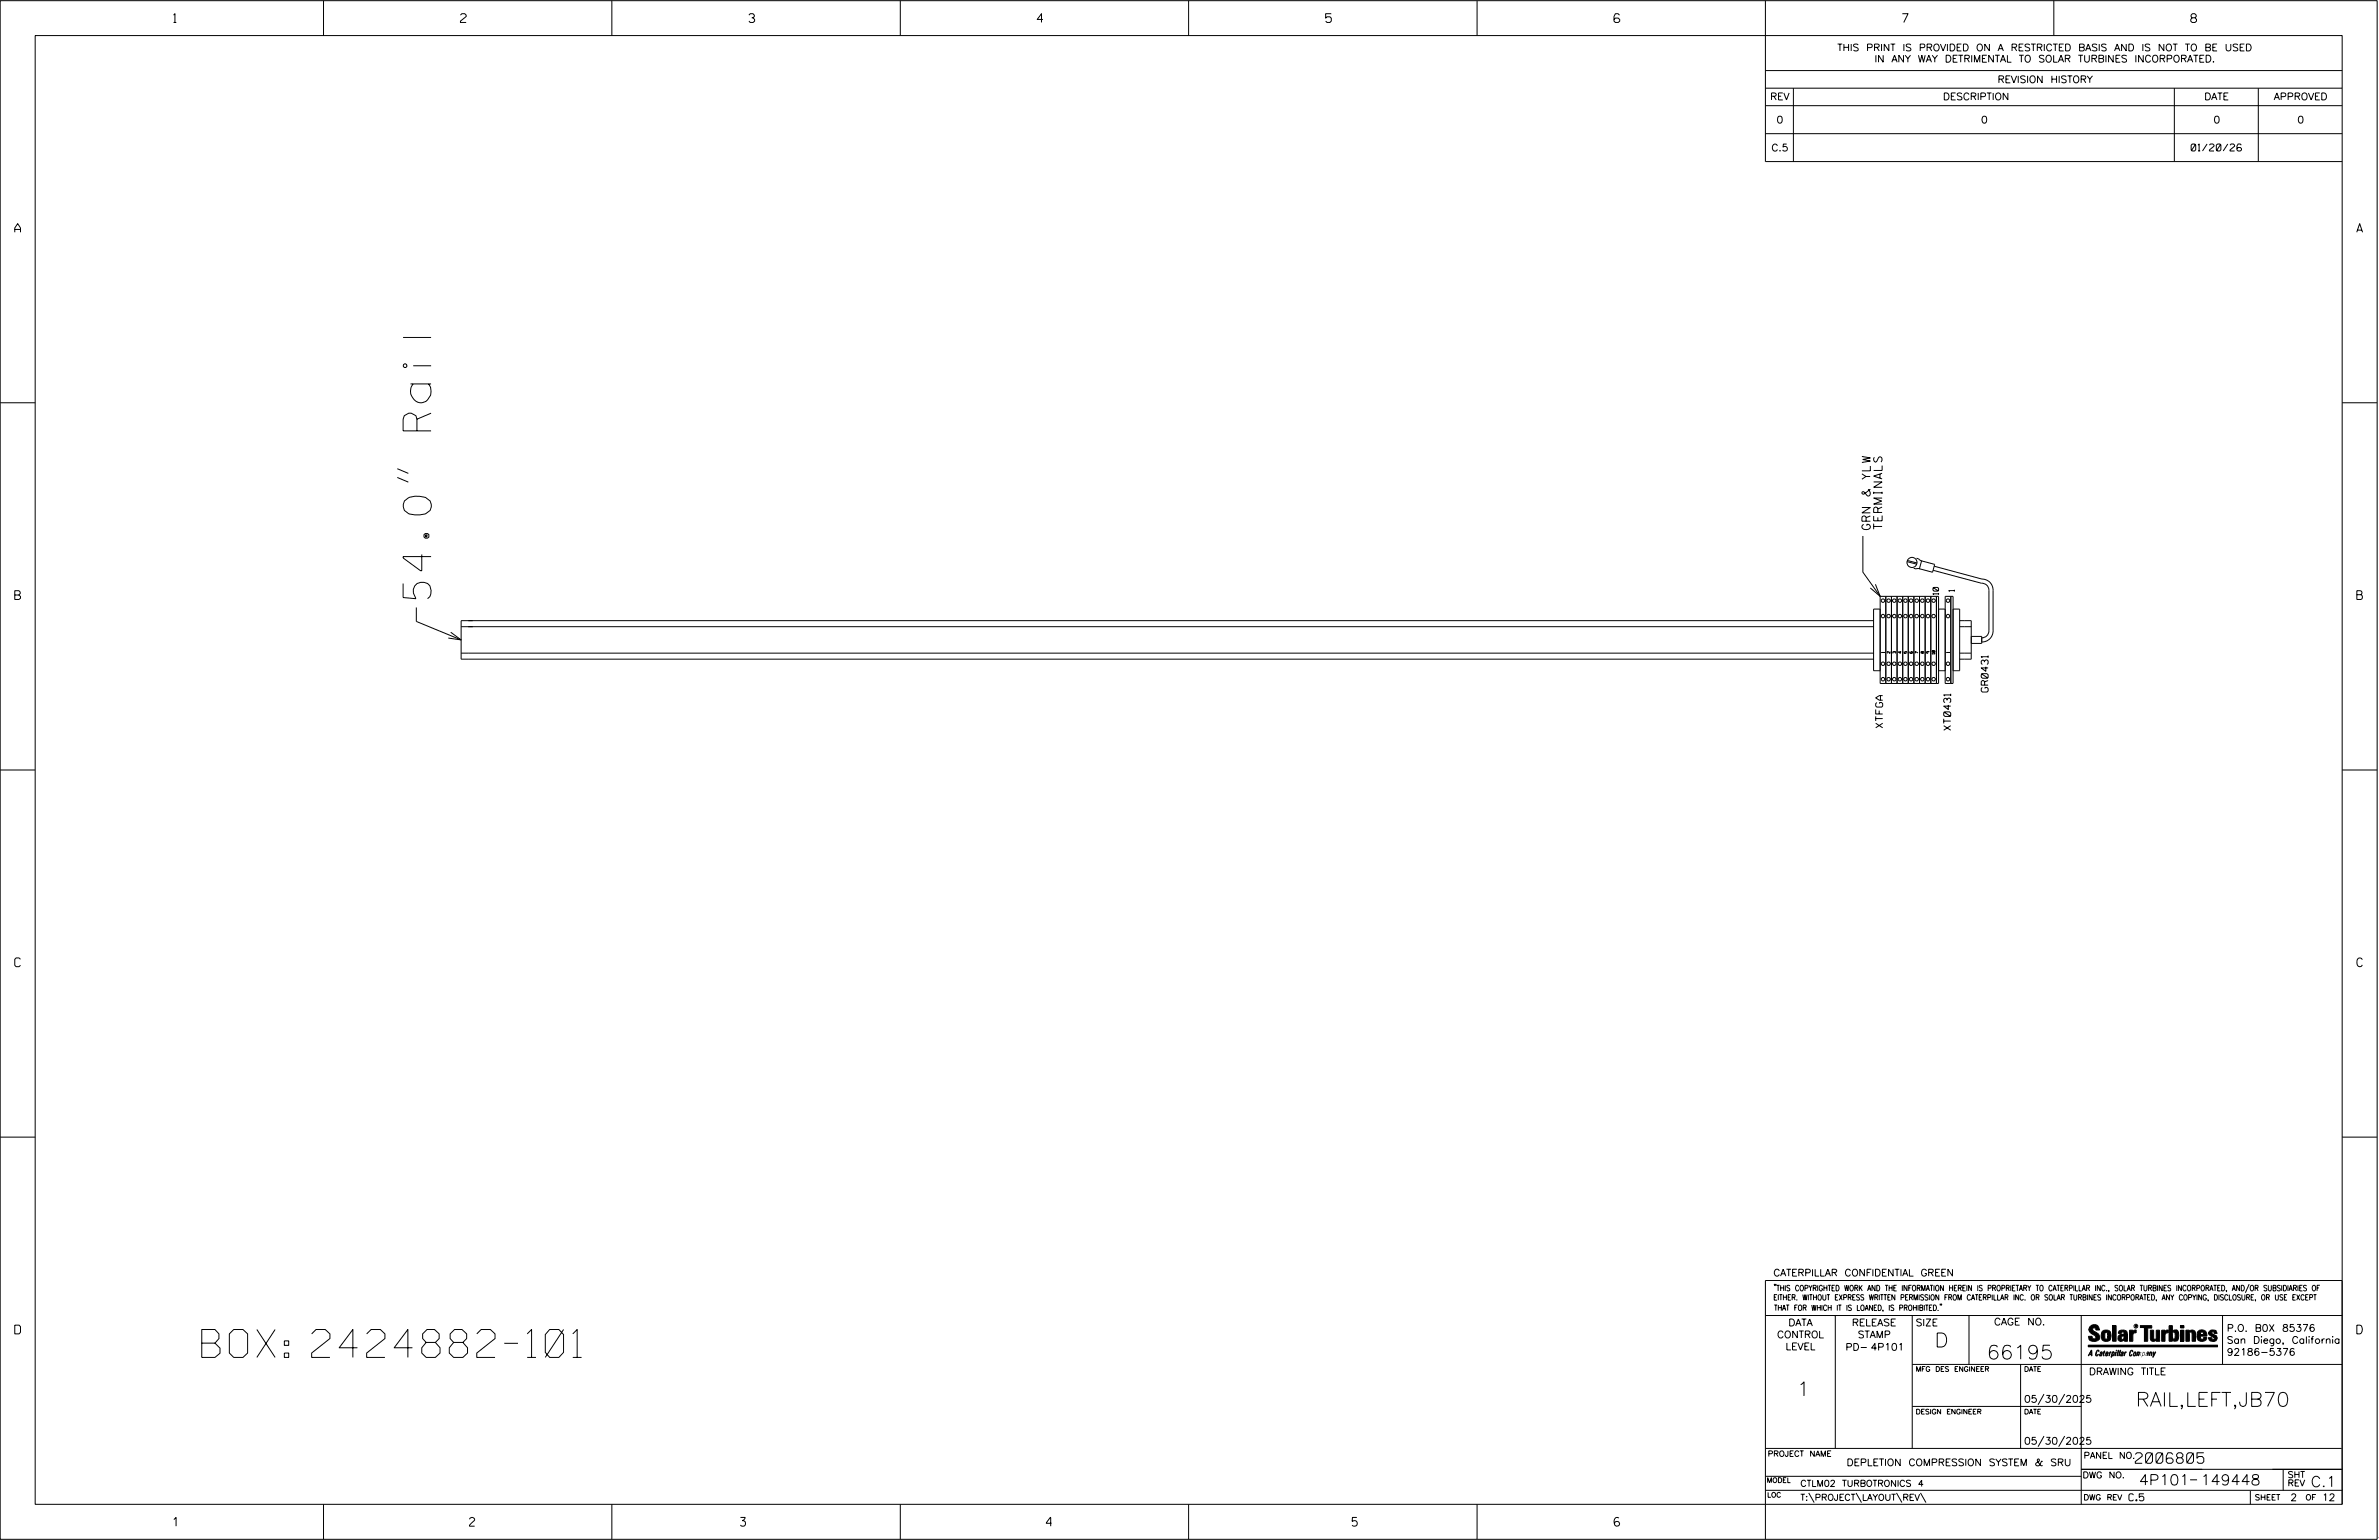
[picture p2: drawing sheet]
<svg xmlns="http://www.w3.org/2000/svg" width="864mm" height="559mm" viewBox="0 0 864 559" stroke-linecap="round" stroke-linejoin="round" font-family="sans-serif">
<defs><g id="words">
<g font-size="10.2">
<text x="156.5" y="217.3" transform="rotate(-90 156.5 217.3)">54.0&quot; Rail</text>
<text x="73.2" y="492.6">BOX: 2424882-101</text>
</g>
<g font-size="5.1">
<text x="702.3" y="488.8">D</text>
<text x="721.2" y="493.2">66195</text>
<text x="652.2" y="506.5">1</text>
<text x="775.3" y="510.3">RAIL,LEFT,JB70</text>
</g>
<g font-size="3.8">
<text x="775.1" y="531">2006805</text>
<text x="776.5" y="538.9">4P101</text>
<text x="798.8" y="538.9">149448</text>
<text x="838.8" y="539.5">C.1</text>
</g>
<g font-size="3.2">
<text x="63" y="8.2">1</text>
<text x="167.2" y="8.2">2</text>
<text x="271.8" y="8.2">3</text>
<text x="376.5" y="8.2">4</text>
<text x="481.2" y="8.2">5</text>
<text x="690.6" y="8.2">7</text>
<text x="795.3" y="8.2">8</text>
<text x="5.4" y="84.3">A</text>
<text x="855.5" y="84.3">A</text>
<text x="5.4" y="217.5">B</text>
<text x="855.6" y="217.5">B</text>
<text x="5.4" y="350.8">C</text>
<text x="855.6" y="350.8">C</text>
<text x="5.4" y="484">D</text>
<text x="855.6" y="484">D</text>
<text x="62.8" y="553.8">1</text>
<text x="170.4" y="553.8">2</text>
<text x="268.8" y="553.8">3</text>
<text x="379.8" y="553.8">4</text>
<text x="490.8" y="553.8">5</text>
<text x="585.9" y="553.8">6</text>
</g>
<g font-size="3">
<text x="678.9" y="192.2" transform="rotate(-90 678.9 192.2)">GRN &amp; YLW</text>
<text x="683.2" y="192" transform="rotate(-90 683.2 192)">TERMINALS</text>
</g>
<g font-size="2.5">
<text x="666.9" y="18.5">THIS PRINT IS PROVIDED ON A RESTRICTED BASIS AND IS NOT TO BE USED</text>
<text x="680.5" y="22.6">IN ANY WAY DETRIMENTAL TO SOLAR TURBINES INCORPORATED.</text>
<text x="725.1" y="30">REVISION HISTORY</text>
<text x="642.6" y="36.3">REV</text>
<text x="705.3" y="36.3">DESCRIPTION</text>
<text x="800.2" y="36.3">DATE</text>
<text x="825.4" y="36.3">APPROVED</text>
<text x="644.9" y="44.7">0</text>
<text x="719.1" y="44.7">0</text>
<text x="803.5" y="44.7">0</text>
<text x="834" y="44.7">0</text>
<text x="643" y="54.8">C.5</text>
<text x="795.4" y="54.8">01/20/26</text>
<text x="721.7" y="251.1" transform="rotate(-90 721.7 251.1)">GR0431</text>
<text x="683.4" y="264.1" transform="rotate(-90 683.4 264.1)">XTFGA</text>
<text x="708.1" y="265" transform="rotate(-90 708.1 265)">XT0431</text>
<text x="643.8" y="463">CATERPILLAR CONFIDENTIAL GREEN</text>
<text x="645.1" y="485.5">CONTROL</text>
<text x="649.2" y="481.1">DATA</text>
<text x="672.3" y="481.1">RELEASE</text>
<text x="674.4" y="485.5">STAMP</text>
<text x="695.4" y="481.1">SIZE</text>
<text x="723.8" y="480.8">CAGE NO.</text>
<text x="808.4" y="483.1">P.O. B0X 85376</text>
<text x="648.2" y="489.8">LEVEL</text>
<text x="669.9" y="490">PD- 4P101</text>
<text x="808.4" y="487.5">San Diego, California</text>
<text x="808.4" y="491.8">92186-5376</text>
<text x="758.3" y="498.9">DRAWING TITLE</text>
<text x="734.8" y="508.9">05/30/2025</text>
<text x="734.8" y="524.1">05/30/2025</text>
<text x="670.3" y="531.9">DEPLETION COMPRESSION SYSTEM &amp; SRU</text>
<text x="772.8" y="544.6">C.5</text>
<text x="831.4" y="544.6">2</text>
<text x="842.9" y="544.6">12</text>
</g>
<g font-size="2.3">
<text x="756.4" y="529.2">PANEL NO.</text>
<text x="653.5" y="539.4">CTLM02 TURBOTRONICS 4</text>
<text x="756" y="536.3">DWG NO.</text>
<text x="830.4" y="539.3">REV</text>
<text x="830.4" y="536.2">SHT</text>
<text x="653.5" y="544.5">T:\PROJECT\LAYOUT\REV\</text>
</g>
<g font-size="2">
<text x="703.7" y="215.8" transform="rotate(-90 703.7 215.8)">10</text>
<text x="709.5" y="214.6" transform="rotate(-90 709.5 214.6)">1</text>
<text x="643.8" y="468.4">&quot;THIS COPYRIGHTED WORK AND THE INFORMATION HEREIN IS PROPRIETARY TO CATERPILLAR INC., SOLAR TURBINES INCORPORATED, AND/OR SUBSIDIARIES OF</text>
<text x="643.8" y="471.8">EITHER. WITHOUT EXPRESS WRITTEN PERMISSION FROM CATERPILLAR INC. OR SOLAR TURBINES INCORPORATED, ANY COPYING, DISCLOSURE, OR USE EXCEPT</text>
<text x="644" y="475.6">THAT FOR WHICH IT IS LOANED, IS PROHIBITED.&quot;</text>
<text x="641.7" y="528.5">PROJECT NAME</text>
<text x="756.3" y="544.3">DWG REV</text>
<text x="818.5" y="544.3">SHEET</text>
<text x="836.9" y="544.3">OF</text>
</g>
<g font-size="1.8">
<text x="695.4" y="497.6">MFG DES ENGINEER</text>
<text x="734.8" y="497.6">DATE</text>
<text x="695.4" y="513.1">DESIGN ENGINEER</text>
<text x="734.8" y="513.1">DATE</text>
<text x="641.3" y="538">MODEL</text>
<text x="641.5" y="543.3">LOC</text>
</g>
<g font-size="1">
<text x="684.1" y="236.9" transform="rotate(-90 684.1 236.9)">1</text>
<text x="686.1" y="237.1" transform="rotate(-90 686.1 237.1)">2</text>
<text x="688.1" y="237.1" transform="rotate(-90 688.1 237.1)">3</text>
<text x="690.2" y="237.1" transform="rotate(-90 690.2 237.1)">4</text>
<text x="692.2" y="237.1" transform="rotate(-90 692.2 237.1)">5</text>
<text x="694.3" y="237.1" transform="rotate(-90 694.3 237.1)">6</text>
<text x="696.3" y="237.1" transform="rotate(-90 696.3 237.1)">7</text>
<text x="698.3" y="237.1" transform="rotate(-90 698.3 237.1)">8</text>
<text x="700.4" y="237.1" transform="rotate(-90 700.4 237.1)">9</text>
<text x="702.4" y="237.4" transform="rotate(-90 702.4 237.4)">10</text>
<text x="707.7" y="236.9" transform="rotate(-90 707.7 236.9)">1</text>
</g>
<text font-size=".9" x="775.1" y="481.7">R</text>
</g></defs>
<g fill="none" stroke="#000" stroke-width=".36">
<path d="M.1 .2h862.8v558.4h-862.8zM12.8 12.9h837.4v533h-837.4zM117.4 .2v12.7M222.1 .2v12.7M326.8 .2v12.7M431.5 .2v12.7M536.2 .2v12.7M587.9 5.5l-.5-.5h-1l-.5 1v1.7l.5 .4h1l.6-.4v-.6l-.6-.5h-1l-.5 .5M640.9 .2v58.4h209.3M745.6 .2v12.7M640.9 25.6h209.3M640.9 32h209.3"/>
<path d="M640.9 38.3h209.3M651 32v26.6M789.3 32v26.6M819.8 32v26.6M640.9 48.5h209.3M.1 146.2h12.7M850.2 146.2h12.7M144.2 173.2l4 1.7M144.2 170.1l4 1.7M676.2 194.5v13.1l6.3 8.8M680.8 212l1.7 4.4-3.5-3M682.5 216.4h21.2v31.6h-21.2z"/>
<path d="M684.6 216.4v31.6M686.6 216.4v31.6M688.7 216.4v31.6M690.7 216.4v31.6M692.3 203.8l3.5 .9M692.4 203.4l3.5 .9M692.7 216.4v31.6M694.7 206.2l2.2 .2M694.8 216.4v31.6M695.7 202.6l2 1M696.8 216.4v31.6M697.5 203.5l4.8 1.3-.8 2.8-4.7-1.2z"/>
<path d="M698.9 216.4v31.6M700.9 216.4v31.6M701.7 206.9l17.6 4.7a2.54 2.54 0 0 1 2.7 2.6v14.7a2.53 2.53 0 0 1-2.6 2.5M702.1 205.5l17.4 4.6a4 4 0 0 1 4 4.1v14.7a4 4 0 0 1-4.1 4.1M702.9 216.4v31.6M706.1 216.4h2.9v31.6h-2.9zM708.2 216.4v31.6M151.1 220.4v5.1l16.3 6.7M163.6 229.4l3.8 2.8-4.7-.7M167.4 227.4h512.7M167.4 237h512.7M680.1 225.2h-512.7v14h512.7"/>
<path d="M682.5 221h-2.4v22.4h2.4M703.7 221h2.4M709 221h2.4v22.4h-2.4M711.4 225.2h4.2v14h-4.2M711.4 227.4h4.2M711.4 237h4.2M715.6 230.9h3.8v2.6h-3.8M703.7 243.4h2.4M.1 279.4h12.7M850.2 279.4h12.7M.1 412.6h12.7M850.2 412.6h12.7"/>
<path d="M640.9 477.3h209.3M644.2 466.1l-.1 .4M644.7 466.1l-.2 .4M666.2 477.3v48.3M694.2 477.3v48.3M704.4 473.3l-.1 .4M704.8 473.3l-.1 .4M714.8 477.3v17.8M755.5 477.3v68.6M806.8 477.3v17.8M816.5 466l-1.4 3.1M850.2 464.6h-209.3v94"/>
<path d="M850.2 464.8v81.1M694.2 495.1h156M733.5 495.1v30.5M758.6 481.4a2.02 2.02 0 0 1 3.1-.1l.5 1.3h-1.3l-.2-.6-.4-.2-.6 .1-.1 .4 .4 .7a2.46 2.46 0 0 1 2.2 2.9 2.83 2.83 0 0 1-3.8 .3l-.3-1.3h1.3l.2 .7 .6 .3 .5-.2 .2-.5-.4-.6-1.9-1.2-.4-.9zM759.2 491.3h-.7l.7-1.2v1.9h.2l-.1-2.1-1.3 2.1 .5-.5h.7M761.3 490l.3-.2 .4 .3-.1 .3-.3-.4-.4 .3-.3 1.6h.4l.4-.5-.3 .6-.4 .1-.3-.4zM762.6 490.6l.5-.1-.1 1.4h-.9a.74 .74 0 0 1 .9-.8l-.3 .7-.5 .1 .2-.5 .6-.2v-.5l-.7 .2zM763 483.2a2.17 2.17 0 0 1 3.1 0l.3 1.4-.3 1.5a2.17 2.17 0 0 1-3.1 0l-.3-1.5zM763.6 490.5l.4-.4 .2 .6h-.3l-.3 .9 .2 .4-.3-.1zM764.1 483.7l.5-.4 .4 .3v2.2l-.4 .2-.5-.2zM764.6 491.1l.6 .2v-.7l-.4-.1-.4 .6-.1 .8h.6M764.6 491.1l-.1 .8h.4"/>
<path d="M764.6 482.6v.8M764.8 490.7l.4 .1v.3h-.6zM765 491.5l-.1 .4zM766 490.5l-.5 1.5zM766 490.8l.4-.3-.4 .4M766.9 481h1.3v5.7h-1.3zM767 490.8l.5 .1-.3 .8-.4 .2zM767.3 490.5h-.5l-.5 2M767.3 490.5a.8 .8 0 0 1 .2 1 .8 .8 0 0 1-.9 .4l-.1 .6M767.3 490.5l-.1 .2M768.1 490.5l-.4 1.5zM768.2 489.9h.3l-.1 .2h-.2z"/>
<path d="M769 489.9l-.5 2.1zM769.7 489.9l-.6 2.1zM770.1 491.4l.5-.3-.5 .8zM770.4 491.9h.1M770.6 491.1l.1-.4-.7 .2 .1-.3 .6-.1 .2 .3-.5 1.1M770.6 491.1a.74 .74 0 0 0-.8 .8h.6M771 484.8h-.7l-.3 .6 .4 .7 .5-.3 .1-2.4h-.8l-.1 .4h-1.2a1.71 1.71 0 0 1 1.8-1.3 1.71 1.71 0 0 1 1.6 1.4v2.8h-1.1l-.1-.6M771 484.2l-1.5 .1a1.41 1.41 0 0 0 0 2.4l.5 .1 1.1-.7M771.2 486.1h-.1M771.4 490.5l.1 .3 .4-.3-.9 1.5zM771.5 490.8h.1M773 482.7h1.2v.5l.5-.5 .7-.1v1h-.6l-.5 .4-.1 2.7h-1.2z"/>
<path d="M773.3 490.3l.6-.4 .4 .2-.1 .4-.3-.4a1.28 1.28 0 0 0-.5 1.8l.6-.4-.1 .4-.8 .1zM774.7 490.8l.5-.3a.88 .88 0 0 1 .2 .9 .88 .88 0 0 1-.7 .7l-.2-.2zM774.8 490.9h.5l-.3 1h-.3l-.2-.2zM775.2 490.5l-.1 .2M776.8 481h4.3v.9h-1.5v4.8h-1.3M776.8 490.6l-.8 .2v-.3l-.4 1.5 .8-1.3v1.3l.3-1.2M779.3 491.1h.4M779.6 490.5h.3l-.3 1.4M779.6 490.7h.2l-.1 .4M779.7 491.1l-.1 .4M779.7 491.1l-.4 .2M780.1 492l.4-1.5 .1 .3 .3-.3 .3 .2-.3 1.3v-1.3l-.7 1.3"/>
<path d="M780.6 482.7h1.2v2.7l.1 .4 .4 .3 .4-.7v-2.7h1.2l.1 4h-1.3v-.5l-1.1 .6-.7-.3-.3-.7zM781.6 492.5l1-2-.8 1.3-.2-1.3-.2 2M784.7 482.7h1.2v.5l.5-.5 .7-.1v1h-.5l-.6 .4-.1 2.7h-1.2zM787.4 481h1.2v2a1.4 1.4 0 0 1 2.2 .2l.1 1.4-.4 1.9-1.5 .1-.4-.5v-1l.5 .9 .5-.3v-2.1l-.5-.4-.5 .7v2.8h-1.2zM791.5 482.7h1.3v4h-1.3zM791.5 481h1.3v.9h-1.3zM793.5 482.7h1.3v.4l.7-.5 1.1 .2 .4 .6v3.3h-1.2l-.3-3.4-.7 .2v3.2h-1.3zM794.8 483.1h.1M797.7 483.2a1.92 1.92 0 0 1 2.4-.5 1.92 1.92 0 0 1 1 2.1h-2.3v.8l.6 .5 .5-.3v-.5h1.2a1.83 1.83 0 0 1-2.1 1.4 1.83 1.83 0 0 1-1.5-2.1zM798.8 484.2v.6M799.1 483.4h.6l.2 .8h-1.1zM804.6 482.9a1.84 1.84 0 0 0-2.9 .8 3.3 3.3 0 0 0 2.2 1.9l-.5 .5-.4-.3-.1-.4h-1.2l.1 .6a1.92 1.92 0 0 0 2.9 .4"/>
<path d="M804.9 483.8h-1.2l-.2-.6-.5 .1-.1 .3 .1 .3 1.8 .9M805.1 488.1h-47.1v.6h47.1M694.2 510.3h61.3M742 505.8l-2.2 3.9M749.5 505.8l-2.2 3.9M640.9 525.6h209.2M640.9 535.7h114.6M742 521.1l-2.2 3.8M749.5 521.1l-2.2 3.8M755.5 533.2h94.7M795 537h2.6M828.8 533.2v7.6"/>
<path d="M117.4 545.9v12.7M222.1 545.9v12.7M326.8 545.9v12.7M431.5 545.9v12.7M536.2 545.9v12.7M640.9 540.8h209.3M656.6 541.7l2 3.5M673.8 541.7l1.9 3.5M688.4 541.7l2 3.5M697.2 541.7l1.9 3.5M816.9 541v4.9M863.5 558h.1"/>
<circle cx="683.5" cy="217.9" r=".64"/>
<circle cx="685.6" cy="217.9" r=".64"/>
<circle cx="687.6" cy="217.9" r=".64"/>
<circle cx="689.7" cy="217.9" r=".64"/>
<circle cx="691.7" cy="217.9" r=".64"/>
<circle cx="693.7" cy="217.9" r=".64"/>
<circle cx="694.1" cy="204.1" r="1.82"/>
<circle cx="695.8" cy="217.9" r=".64"/>
<circle cx="697.8" cy="217.9" r=".64"/>
<circle cx="699.9" cy="217.9" r=".64"/>
<circle cx="701.9" cy="217.9" r=".64"/>
<circle cx="707.1" cy="217.9" r=".64"/>
<circle cx="683.5" cy="223.6" r=".64"/>
<circle cx="685.6" cy="223.6" r=".64"/>
<circle cx="687.6" cy="223.6" r=".64"/>
<circle cx="689.7" cy="223.6" r=".64"/>
<circle cx="691.7" cy="223.6" r=".64"/>
<circle cx="693.7" cy="223.6" r=".64"/>
<circle cx="695.8" cy="223.6" r=".64"/>
<circle cx="697.8" cy="223.6" r=".64"/>
<circle cx="699.9" cy="223.6" r=".64"/>
<circle cx="701.9" cy="223.6" r=".64"/>
<circle cx="707.1" cy="223.6" r=".64"/>
<circle cx="683.5" cy="240.8" r=".64"/>
<circle cx="683.5" cy="246.5" r=".64"/>
<circle cx="685.6" cy="240.8" r=".64"/>
<circle cx="685.6" cy="246.5" r=".64"/>
<circle cx="687.6" cy="240.8" r=".64"/>
<circle cx="687.6" cy="246.5" r=".64"/>
<circle cx="689.7" cy="246.5" r=".64"/>
<circle cx="689.7" cy="240.8" r=".64"/>
<circle cx="691.7" cy="246.5" r=".64"/>
<circle cx="691.7" cy="240.8" r=".64"/>
<circle cx="693.7" cy="246.5" r=".64"/>
<circle cx="693.7" cy="240.8" r=".64"/>
<circle cx="695.8" cy="240.8" r=".64"/>
<circle cx="695.8" cy="246.5" r=".64"/>
<circle cx="697.8" cy="246.5" r=".64"/>
<circle cx="697.8" cy="240.8" r=".64"/>
<circle cx="699.9" cy="246.5" r=".64"/>
<circle cx="699.9" cy="240.8" r=".64"/>
<circle cx="701.9" cy="240.8" r=".64"/>
<circle cx="701.9" cy="246.5" r=".64"/>
<circle cx="707.1" cy="240.8" r=".64"/>
<circle cx="707.1" cy="246.5" r=".64"/>
<circle cx="775.4" cy="481.2" r=".69"/>
</g>
<g fill="#000">
<path d="M768.1 490.5l-.4 1.5zM768.2 489.9h.3l-.1 .2h-.2zM769 489.9l-.5 2.1zM769.7 489.9l-.6 2.1zM791.5 481h1.3v.9h-1.3zM791.5 482.7h1.3v4h-1.3zM758 488.1h47.1v.6h-47.1z"/>
<path d="M759.2 489.9l-1.2 2.1 .5-.5h.7v.5h.2zM759.2 490.1v1.2h-.7z" fill-rule="evenodd"/>
<path d="M758.6 481.4a2.02 2.02 0 0 1 3.1-.1l.5 1.3h-1.3l-.2-.6-.4-.2-.6 .1-.1 .4 .4 .7a2.46 2.46 0 0 1 2.2 2.9 2.83 2.83 0 0 1-3.8 .3l-.3-1.3h1.3l.2 .7 .6 .3 .5-.2 .2-.5-.4-.6-1.9-1.2-.4-.9z" fill-rule="evenodd"/>
<path d="M761.3 490l.3-.2 .4 .3-.1 .3-.3-.4-.4 .3-.3 1.6h.4l.4-.5-.3 .6-.4 .1-.3-.4z" fill-rule="evenodd"/>
<path d="M762.6 490.6l.5-.1-.1 1.4h-.9a.74 .74 0 0 1 .9-.8l-.6 .3-.2 .5 .5-.1 .3-.6v-.5l-.7 .2z" fill-rule="evenodd"/>
<path d="M763.6 490.5l.4-.4 .2 .6h-.3l-.3 .9 .2 .4-.3-.1z" fill-rule="evenodd"/>
<path d="M764.8 490.5l.5 .3-.1 .5h-.6l.6-.2v-.3l-.4-.1-.3 1.2h.4l.3-.4-.6 .6-.3-.2v-.4z" fill-rule="evenodd"/>
<path d="M763 483.2a2.17 2.17 0 0 1 3.1 0l.3 1.4-.3 1.5a2.17 2.17 0 0 1-3.1 0l-.3-1.5zM764.1 483.7v2.1l.5 .2 .4-.2v-2.2l-.4-.3z" fill-rule="evenodd"/>
<path d="M766 490.5v.3l.4-.1-.4 .2-.5 1.1z" fill-rule="evenodd"/>
<path d="M766.8 490.5l-.5 2 .3-.6a.71 .71 0 0 0 .9-.5 .71 .71 0 0 0-.4-.9zM767 490.8l.5 .1-.3 .8-.4 .2z" fill-rule="evenodd"/>
<path d="M766.9 481h1.3v5.7h-1.3z" fill-rule="evenodd"/>
<path d="M770.1 490.6l.6-.1 .2 .3-.4 1.2-.5 .1-.2-.5 .3-.5h.5l-.7 .5v.3l.4-.1 .4-.9-.5-.2-.2 .2z" fill-rule="evenodd"/>
<path d="M769.4 482.8l-.5 1h1.2l.1-.4h.8v.8l-1.5 .1a1.41 1.41 0 0 0 0 2.4l.5 .1 1.1-.7 .1 .6h1.1v-2.8a1.79 1.79 0 0 0-2.4-1.2zM770.3 484.8h.7l-.1 1-.5 .3-.4-.7z" fill-rule="evenodd"/>
<path d="M771.4 490.5l.1 .3 .4-.3-.9 1.5z" fill-rule="evenodd"/>
<path d="M773 482.7h1.2v.5l.5-.5 .7-.1v1h-.6l-.5 .4-.1 2.7h-1.2z" fill-rule="evenodd"/>
<path d="M773.3 490.3l.6-.4 .4 .2-.1 .4-.3-.4a1.28 1.28 0 0 0-.5 1.8l.6-.4-.3 .5h-.6z" fill-rule="evenodd"/>
<path d="M774.7 490.8l-.2 1.1h.7a.96 .96 0 0 0 0-1.4zM774.8 490.9h.5l-.1 .6-.5 .4-.2-.2z" fill-rule="evenodd"/>
<path d="M776 490.5v.3l.4-.3 .2 .3 .7-.2-.3 1.4v-1.3l-.6 1.3v-1.3l-.8 1.3z" fill-rule="evenodd"/>
<path d="M776.8 481h4.3v.9h-1.5v4.8h-1.3v-4.8h-1.5z" fill-rule="evenodd"/>
<path d="M777.9 490.5l-.5 2 .3-.6a.71 .71 0 0 0 .9-.5 .71 .71 0 0 0-.4-.9zM778.1 490.8l.3-.1 .1 .4-.5 .8-.2-.5z" fill-rule="evenodd"/>
<path d="M779.3 490.6l.6-.1-.3 1.5-.7-.1a.67 .67 0 0 1 .8-.8l-.6 .3-.1 .5 .4-.1 .4-.9-.4-.2-.3 .2z" fill-rule="evenodd"/>
<path d="M780.5 490.5l.1 .3 .3-.3 .3 .2-.3 1.3v-1.3l-.8 1.3z" fill-rule="evenodd"/>
<path d="M780.6 482.7h1.2v2.7l.1 .4 .4 .3 .4-.7v-2.7h1.2l.1 4h-1.3v-.5l-1.1 .6-.7-.3-.3-.7z" fill-rule="evenodd"/>
<path d="M781.6 490.5l.2 1.3 .8-1.3-1.2 2z" fill-rule="evenodd"/>
<path d="M784.7 482.7h1.2v.5l.5-.5 .7-.1v1h-.5l-.6 .4-.1 2.7h-1.2z" fill-rule="evenodd"/>
<path d="M787.4 481h1.2v2a1.4 1.4 0 0 1 2.2 .2l.1 1.4-.4 1.9-1.5 .1-.4-.5v-1l.5 .9 .5-.3v-2.1l-.5-.4-.5 .7v2.8h-1.2z" fill-rule="evenodd"/>
<path d="M793.5 482.7h1.3v.4a1.29 1.29 0 0 1 2.2 .3v3.3h-1.2l-.3-3.4-.7 .2v3.2h-1.3z" fill-rule="evenodd"/>
<path d="M797.7 483.2a1.92 1.92 0 0 1 2.4-.5 1.92 1.92 0 0 1 1 2.1h-2.3v.8l.6 .5 .5-.3v-.5h1.2a1.83 1.83 0 0 1-2.1 1.4 1.83 1.83 0 0 1-1.5-2.1zM799.1 483.4l-.3 .8h1.1l-.2-.8z" fill-rule="evenodd"/>
<path d="M801.9 483.2a1.94 1.94 0 0 1 3 .1v.5h-1.2l-.2-.6-.5 .1-.1 .3 .1 .3 1.8 .9a1.2 1.2 0 0 1 .1 1.3 1.2 1.2 0 0 1-1.2 .7l-1.6-.4-.4-1h1.2l.1 .4 .4 .3 .5-.5a3.3 3.3 0 0 1-2.2-1.9z" fill-rule="evenodd"/>
<circle cx="761.4" cy="492" r=".07"/>
<circle cx="762.2" cy="485.1" r=".07"/>
<circle cx="769.3" cy="492" r=".07"/>
<circle cx="773.1" cy="486.7" r=".07"/>
<circle cx="791.5" cy="486.7" r=".07"/>
<circle cx="791.5" cy="481" r=".07"/>
<circle cx="794.8" cy="486.7" r=".07"/>
</g>
<use href="#words"/>
</svg>
